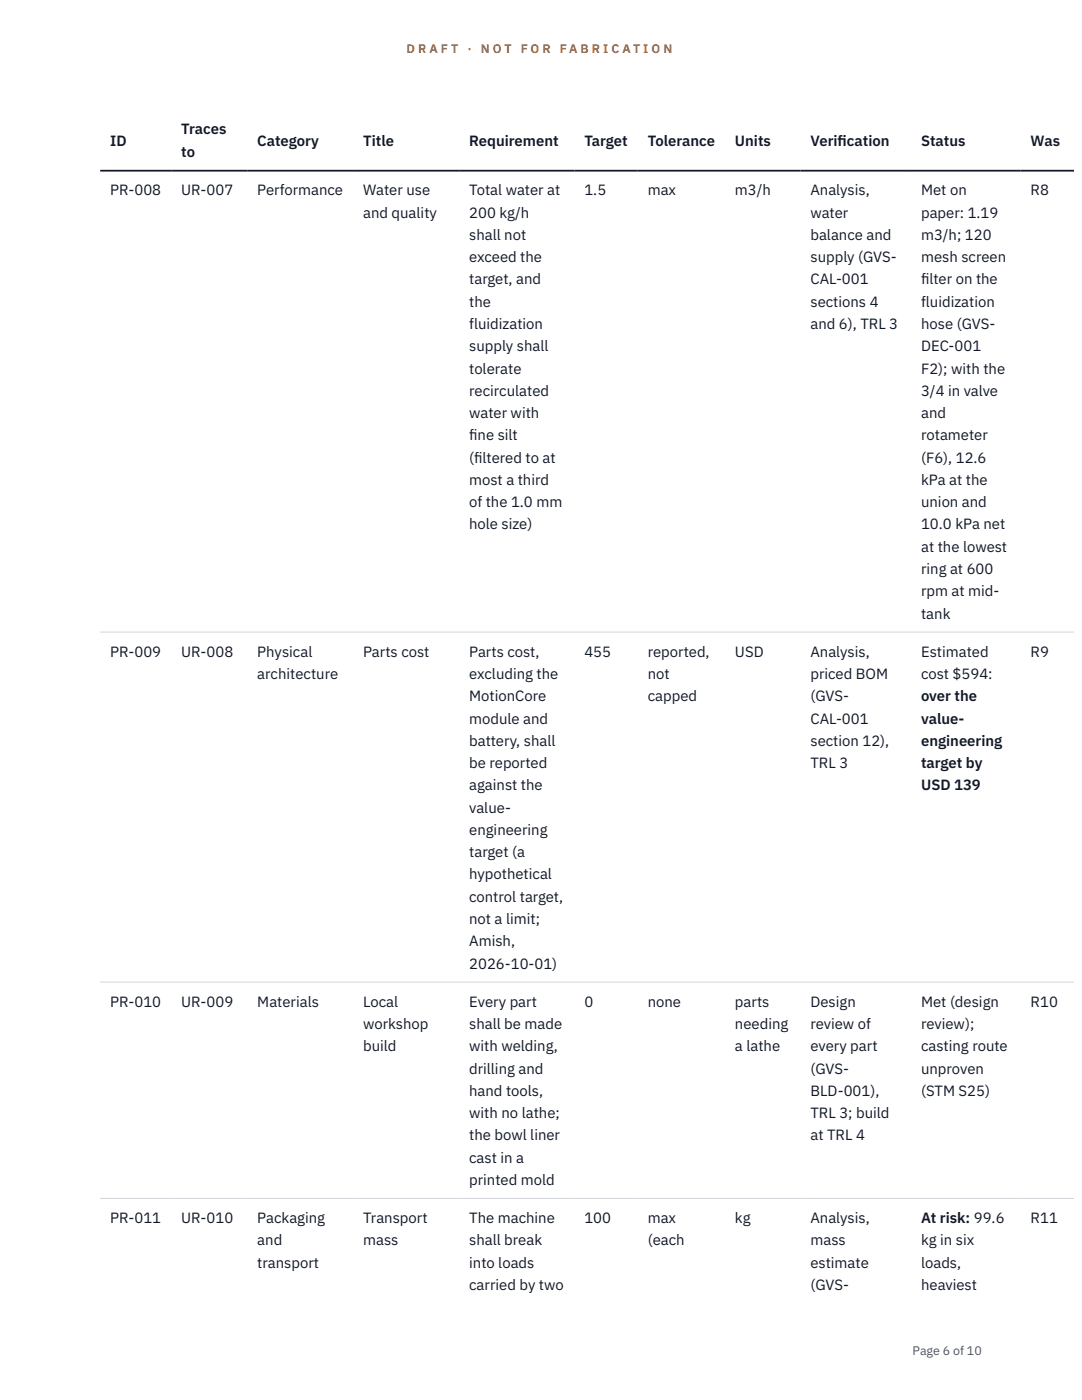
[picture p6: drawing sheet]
<svg xmlns="http://www.w3.org/2000/svg" width="216mm" height="279mm" viewBox="0 0 216 279" stroke-linecap="round" stroke-linejoin="round" font-family="sans-serif">
<defs><g id="words">
<g font-size="3" fill="#111827">
<text x="22" y="29.1">ID</text>
<text x="36.2" y="26.8">Traces</text>
<text x="51.3" y="29.1">Category</text>
<text x="72.5" y="29.1">Title</text>
<text x="93.6" y="29.1">Requirement</text>
<text x="116.6" y="29.1">Target</text>
<text x="129.3" y="29.1">Tolerance</text>
<text x="146.7" y="29.1">Units</text>
<text x="161.7" y="29.1">Verif</text>
<text x="167.1" y="29.1">ication</text>
<text x="183.8" y="29.1">Status</text>
<text x="205.7" y="29.1">Was</text>
<text x="36.2" y="31.3">to</text>
<text x="22" y="39">PR-008</text>
<text x="36.2" y="39">UR-007</text>
<text x="51.3" y="39">Performance</text>
<text x="72.5" y="39">Water use</text>
<text x="93.6" y="39">Total water at</text>
<text x="116.6" y="39">1.5</text>
<text x="129.3" y="39">max</text>
<text x="146.7" y="39">m3/h</text>
<text x="161.7" y="39">Analysis,</text>
<text x="183.8" y="39">Met on</text>
<text x="205.7" y="39">R8</text>
<text x="72.5" y="43.4">and quality</text>
<text x="93.6" y="43.4">200 kg/h</text>
<text x="93.6" y="47.9">shall not</text>
<text x="161.7" y="43.4">water</text>
<text x="161.7" y="47.9">balance and</text>
<text x="183.8" y="43.4">paper: 1.19</text>
<text x="183.8" y="47.9">m3/h; 120</text>
<text x="93.6" y="52.3">exceed the</text>
<text x="161.7" y="52.3">supply (GVS-</text>
<text x="183.8" y="52.3">mesh screen</text>
<text x="93.6" y="56.8">target, and</text>
<text x="161.7" y="56.8">CAL-001</text>
<text x="183.8" y="56.8">f</text>
<text x="183.8" y="56.8">ilter on the</text>
<text x="93.6" y="61.2">the</text>
<text x="93.6" y="65.7">fluidization</text>
<text x="161.7" y="61.2">sections 4</text>
<text x="161.7" y="65.7">and 6), TRL 3</text>
<text x="183.8" y="61.2">fluidization</text>
<text x="183.8" y="65.7">hose (GVS-</text>
<text x="93.6" y="70.1">supply shall</text>
<text x="183.8" y="70.1">DEC-001</text>
<text x="93.6" y="74.5">tolerate</text>
<text x="183.8" y="74.5">F2); with the</text>
<text x="93.6" y="79">recirculated</text>
<text x="93.6" y="83.4">water with</text>
<text x="183.8" y="79">3/4 in valve</text>
<text x="183.8" y="83.4">and</text>
<text x="93.6" y="87.9">f</text>
<text x="93.6" y="87.9">ine silt</text>
<text x="183.8" y="87.9">rotameter</text>
<text x="93.6" y="92.3">(f</text>
<text x="94.6" y="92.3">iltered to at</text>
<text x="183.8" y="92.3">(F6), 12.6</text>
<text x="93.6" y="96.8">most a third</text>
<text x="93.6" y="101.2">of the 1.0 mm</text>
<text x="183.8" y="96.8">kPa at the</text>
<text x="183.8" y="101.2">union and</text>
<text x="93.6" y="105.7">hole size)</text>
<text x="183.8" y="105.7">10.0 kPa net</text>
<text x="183.8" y="110.1">at the lowest</text>
<text x="183.8" y="114.6">ring at 600</text>
<text x="183.8" y="119">rpm at mid-</text>
<text x="183.8" y="123.4">tank</text>
<text x="22" y="131.1">PR-009</text>
<text x="36.2" y="131.1">UR-008</text>
<text x="51.3" y="131.1">Physical</text>
<text x="72.5" y="131.1">Parts cost</text>
<text x="93.6" y="131.1">Parts cost,</text>
<text x="116.6" y="131.1">455</text>
<text x="129.3" y="131.1">reported,</text>
<text x="146.7" y="131.1">USD</text>
<text x="161.7" y="131.1">Analysis,</text>
<text x="183.8" y="131.1">Estimated</text>
<text x="205.7" y="131.1">R9</text>
<text x="51.3" y="135.5">architecture</text>
<text x="93.6" y="135.5">excluding the</text>
<text x="129.3" y="135.5">not</text>
<text x="161.7" y="135.5">priced BOM</text>
<text x="183.8" y="135.5">cost $594:</text>
<text x="93.6" y="140">MotionCore</text>
<text x="129.3" y="140">capped</text>
<text x="161.7" y="140">(GVS-</text>
<text x="183.8" y="140">over the</text>
<text x="93.6" y="144.4">module and</text>
<text x="93.6" y="148.8">battery, shall</text>
<text x="161.7" y="144.4">CAL-001</text>
<text x="161.7" y="148.8">section 12),</text>
<text x="183.8" y="144.4">value-</text>
<text x="183.8" y="148.8">engineering</text>
<text x="93.6" y="153.3">be reported</text>
<text x="161.7" y="153.3">TRL 3</text>
<text x="183.8" y="153.3">target by</text>
<text x="93.6" y="157.7">against the</text>
<text x="183.8" y="157.7">USD 139</text>
<text x="93.6" y="162.2">value-</text>
<text x="93.6" y="166.6">engineering</text>
<text x="93.6" y="171.1">target (a</text>
<text x="93.6" y="175.5">hypothetical</text>
<text x="93.6" y="180">control target,</text>
<text x="93.6" y="184.4">not a limit;</text>
<text x="93.6" y="188.8">Amish,</text>
<text x="93.6" y="193.3">2026-10-01)</text>
<text x="22" y="200.9">PR-010</text>
<text x="36.2" y="200.9">UR-009</text>
<text x="51.3" y="200.9">Materials</text>
<text x="72.5" y="200.9">Local</text>
<text x="93.6" y="200.9">Every part</text>
<text x="116.6" y="200.9">0</text>
<text x="129.3" y="200.9">none</text>
<text x="146.7" y="200.9">parts</text>
<text x="161.7" y="200.9">Design</text>
<text x="183.8" y="200.9">Met (design</text>
<text x="205.7" y="200.9">R10</text>
<text x="72.5" y="205.4">workshop</text>
<text x="72.5" y="209.8">build</text>
<text x="93.6" y="205.4">shall be made</text>
<text x="93.6" y="209.8">with welding,</text>
<text x="146.7" y="205.4">needing</text>
<text x="146.7" y="209.8">a lathe</text>
<text x="161.7" y="205.4">review of</text>
<text x="161.7" y="209.8">every part</text>
<text x="183.8" y="205.4">review);</text>
<text x="183.8" y="209.8">casting route</text>
<text x="93.6" y="214.3">drilling and</text>
<text x="161.7" y="214.3">(GVS-</text>
<text x="183.8" y="214.3">unproven</text>
<text x="93.6" y="218.7">hand tools,</text>
<text x="161.7" y="218.7">BLD-001),</text>
<text x="183.8" y="218.7">(STM S25)</text>
<text x="93.6" y="223.1">with no lathe;</text>
<text x="93.6" y="227.6">the bowl liner</text>
<text x="161.7" y="223.1">TRL 3; build</text>
<text x="161.7" y="227.6">at TRL 4</text>
<text x="93.6" y="232">cast in a</text>
<text x="93.6" y="236.5">printed mold</text>
<text x="22" y="244.1">PR-011</text>
<text x="36.2" y="244.1">UR-010</text>
<text x="51.3" y="244.1">Packaging</text>
<text x="72.5" y="244.1">Transport</text>
<text x="93.6" y="244.1">The machine</text>
<text x="116.6" y="244.1">100</text>
<text x="129.3" y="244.1">max</text>
<text x="146.7" y="244.1">kg</text>
<text x="161.7" y="244.1">Analysis,</text>
<text x="183.8" y="244.1">At risk: 99.6</text>
<text x="205.7" y="244.1">R11</text>
<text x="51.3" y="248.5">and</text>
<text x="72.5" y="248.5">mass</text>
<text x="93.6" y="248.5">shall break</text>
<text x="129.3" y="248.5">(each</text>
<text x="161.7" y="248.5">mass</text>
<text x="183.8" y="248.5">kg in six</text>
<text x="51.3" y="253">transport</text>
<text x="93.6" y="253">into loads</text>
<text x="93.6" y="257.4">carried by two</text>
<text x="161.7" y="253">estimate</text>
<text x="161.7" y="257.4">(GVS-</text>
<text x="183.8" y="253">loads,</text>
<text x="183.8" y="257.4">heaviest</text>
</g>
<g font-size="2.5" fill="#b45309">
<text x="81.1" y="10.5">D R A F T</text>
<text x="93.3" y="10.5">·</text>
<text x="95.9" y="10.5">N O T</text>
<text x="103.9" y="10.5">F O R</text>
<text x="111.7" y="10.5">F A B R I C A T I O N</text>
</g>
<text font-size="2.5" fill="#4b5563" x="182.1" y="270.3">Page 6 of 10</text>
</g></defs>
<path d="M20 126.1h194.3M20 196h194.3M20 239.2h194.3" fill="none" stroke="#d1d5db" stroke-width=".2"/>
<path d="M20 34.1h194.3" fill="none" stroke="#111827" stroke-width=".35"/>
<use href="#words"/>
</svg>
